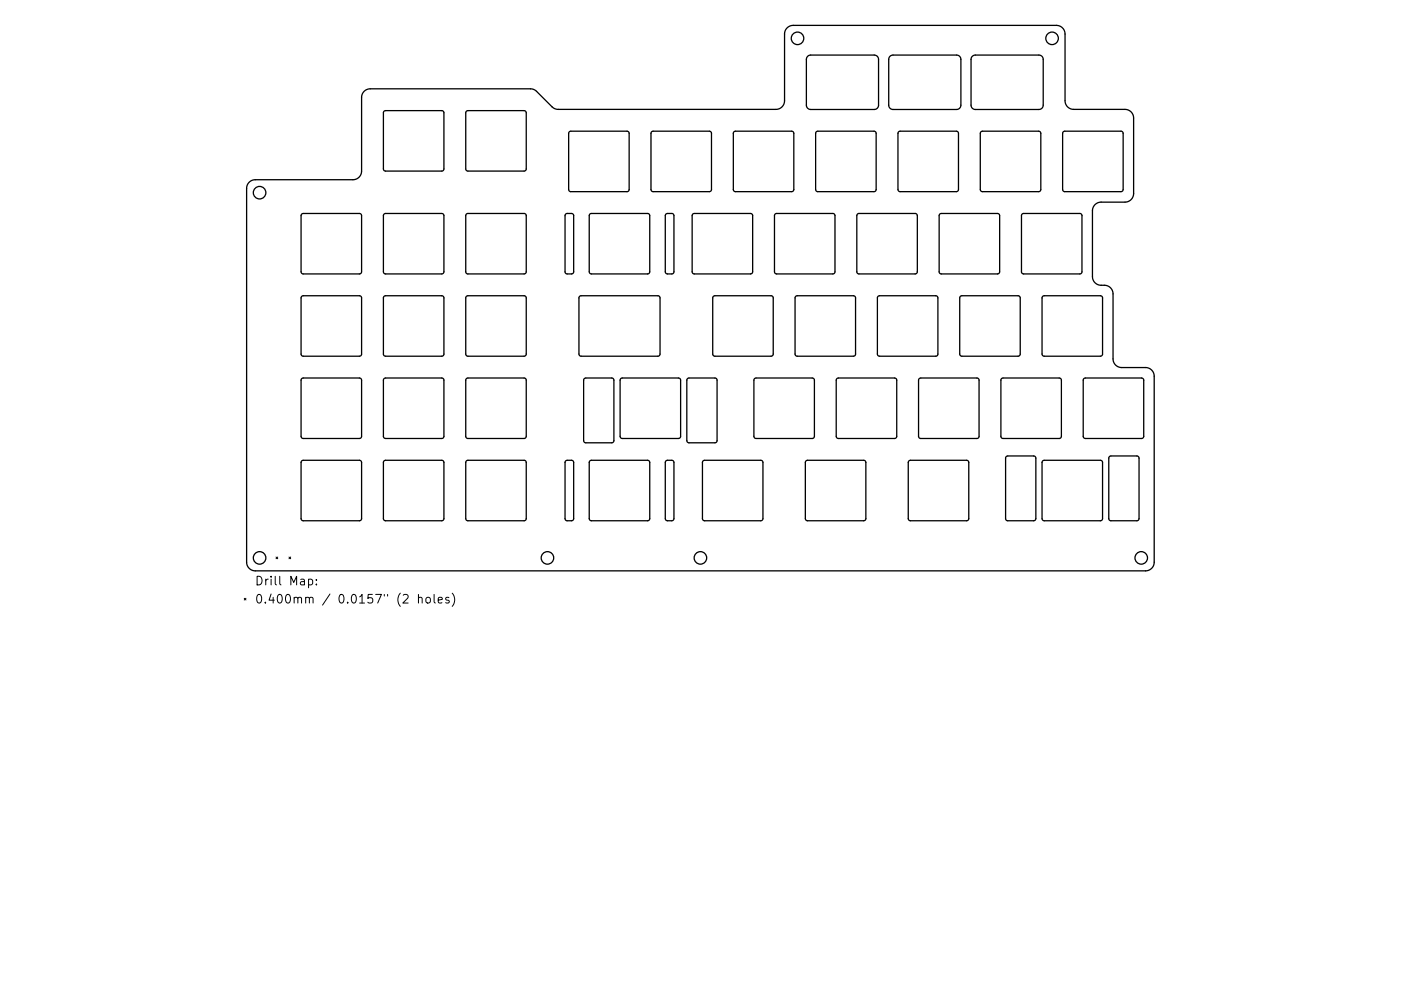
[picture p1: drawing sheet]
<svg xmlns="http://www.w3.org/2000/svg" width="297mm" height="210mm" viewBox="0 0 297 210" stroke-linecap="round" stroke-linejoin="round" font-family="sans-serif">
<defs><g id="words">
<g font-size="2.6">
<text x="54" y="124.2">Drill Map:</text>
<text x="54" y="128">0.400mm / 0.0157&quot; (2 holes)</text>
</g>
</g></defs>
<g fill="none" stroke="#000" stroke-width=".27">
<path d="M171.2 11.9l.7-.2h13.5a.92 .92 0 0 1 .9 .9v9.7a.92 .92 0 0 1-.9 .9h-13.5a.92 .92 0 0 1-.9-.9v-9.7zM188.7 11.9l.6-.2h13.5a.92 .92 0 0 1 .9 .9v9.7a.92 .92 0 0 1-.9 .9h-13.5a.92 .92 0 0 1-.9-.9v-9.7zM206.1 11.9l.7-.2h13.5a.92 .92 0 0 1 .9 .9v9.7a.92 .92 0 0 1-.9 .9h-13.5a.92 .92 0 0 1-.9-.9v-9.7zM52.8 38.7l.5-.4 .8-.2h20.7a1.83 1.83 0 0 0 1.9-1.8v-15.6a1.83 1.83 0 0 1 1.8-1.9l34.1 .1 1 .4 3.6 3.5 1 .4h46.3a1.83 1.83 0 0 0 1.8-1.8v-14.2a1.83 1.83 0 0 1 1.9-1.8h55.8a1.83 1.83 0 0 1 1.8 1.8v14.2a1.83 1.83 0 0 0 1.8 1.8h10.9a1.83 1.83 0 0 1 1.8 1.8v16.1a1.83 1.83 0 0 1-1.8 1.8h-5a1.83 1.83 0 0 0-1.9 1.8v14a1.83 1.83 0 0 0 1.9 1.8h.7a1.83 1.83 0 0 1 1.8 1.9v13.7a1.83 1.83 0 0 0 1.8 1.9h5.1a1.83 1.83 0 0 1 1.8 1.8v39.5a1.83 1.83 0 0 1-1.8 1.8h-188.8a1.83 1.83 0 0 1-1.8-1.8v-79.3l.2-.8zM81.4 23.6l.3-.1h12l.3 .1 .1 .3v11.9l-.1 .4-.3 .1h-12l-.3-.1-.1-.4v-11.9zM98.9 23.6l.3-.1h11.9l.3 .1 .2 .3v11.9l-.2 .4-.3 .1h-11.9l-.3-.1-.2-.4v-11.9zM120.7 28l.3-.2h11.9l.4 .2 .1 .3v11.9l-.1 .3-.4 .2h-11.9l-.3-.2-.1-.3v-11.9zM138.2 28l.3-.2h11.9l.3 .2 .1 .3v11.9l-.1 .3-.3 .2h-11.9l-.3-.2-.2-.3v-11.9zM155.6 28l.3-.2h11.9l.4 .2 .1 .3v11.9l-.1 .3-.4 .2h-11.9l-.3-.2-.1-.3v-11.9zM173.1 28l.3-.2h11.9l.3 .2 .2 .3v11.9l-.2 .3-.3 .2h-11.9l-.3-.2-.2-.3v-11.9zM190.5 28l.3-.2h12l.3 .2 .1 .3v11.9l-.1 .3-.3 .2h-12l-.3-.2-.1-.3v-11.9zM208 28l.3-.2h11.9l.3 .2 .2 .3v11.9l-.2 .3-.3 .2h-11.9l-.3-.2-.2-.3v-11.9z"/>
<path d="M225.4 28l.4-.2h11.9l.3 .2 .1 .3v11.9l-.1 .3-.3 .2h-11.9l-.4-.2-.1-.3v-11.9zM64 45.4l.3-.1h11.9l.3 .1 .2 .3v12l-.2 .3-.3 .1h-11.9l-.3-.1-.2-.3v-12zM81.4 45.4l.3-.1h12l.3 .1 .1 .3v12l-.1 .3-.3 .1h-12l-.3-.1-.1-.3v-12zM98.9 45.4l.3-.1h11.9l.3 .1 .2 .3v12l-.2 .3-.3 .1h-11.9l-.3-.1-.2-.3v-12zM119.9 45.4l1.4-.1 .3 .4v12l-.1 .3-.3 .1h-1.1l-.3-.4v-12zM125.1 45.4l.3-.1h11.9l.3 .1 .2 .3v12l-.2 .3-.3 .1h-11.9l-.3-.1-.2-.3v-12zM141.2 45.4l1.3-.1 .4 .4v12l-.1 .3-.3 .1h-1.1l-.3-.4v-12zM146.9 45.4l.3-.1h11.9l.3 .1 .2 .3v12l-.2 .3-.3 .1h-11.9l-.3-.1-.2-.3v-12zM164.3 45.4l.4-.1h11.9l.3 .1 .1 .3v12l-.1 .3-.3 .1h-11.9l-.4-.1-.1-.3v-12zM181.8 45.4l.3-.1h11.9l.4 .1 .1 .3v12l-.1 .3-.4 .1h-11.9l-.3-.1-.1-.3v-12zM199.2 45.4l.4-.1h11.9l.3 .1 .1 .3v12l-.1 .3-.3 .1h-11.9l-.4-.1-.1-.3v-12zM216.7 45.4l.3-.1h11.9l.4 .1 .1 .3v12l-.1 .3-.4 .1h-11.9l-.3-.1-.1-.3v-12z"/>
<path d="M64 62.9l.3-.2h11.9l.3 .2 .2 .3v11.9l-.2 .3-.3 .2h-11.9l-.3-.2-.2-.3v-11.9zM81.4 62.9l.3-.2h12l.3 .2 .1 .3v11.9l-.1 .3-.3 .2h-12l-.3-.2-.1-.3v-11.9zM98.9 62.9l.3-.2h11.9l.3 .2 .2 .3v11.9l-.2 .3-.3 .2h-11.9l-.3-.2-.2-.3v-11.9zM122.9 62.9l.3-.2 16.5 .1 .2 .4v12.2l-.4 .2-16.6-.1-.2-.4v-11.9zM151.2 62.9l.4-.2h11.9l.3 .2 .1 .3v11.9l-.1 .3-.3 .2h-11.9l-.4-.2-.1-.3v-11.9zM168.7 62.9l.3-.2h11.9l.4 .2 .1 .3v11.9l-.1 .3-.4 .2h-11.9l-.3-.2-.1-.3v-11.9zM186.2 62.9l.3-.2h11.9l.3 .2 .2 .3v11.9l-.2 .3-.3 .2h-11.9l-.3-.2-.2-.3v-11.9zM203.6 62.9l.3-.2h11.9l.4 .2 .1 .3v11.9l-.1 .3-.4 .2h-11.9l-.3-.2-.1-.3v-11.9zM221.1 62.9l.3-.2h11.9l.3 .2 .2 .3v11.9l-.2 .3-.3 .2h-11.9l-.3-.2-.2-.3v-11.9zM64 97.8l.3-.1h11.9l.3 .1 .2 .3v11.9l-.2 .4-.3 .1h-11.9l-.3-.1-.2-.4v-11.9zM64 80.3l.3-.1h11.9l.3 .1 .2 .4v11.9l-.2 .3-.3 .1h-11.9l-.3-.1-.2-.3v-11.9zM81.4 97.8l.3-.1h12l.3 .1 .1 .3v11.9l-.1 .4-.3 .1h-12l-.3-.1-.1-.4v-11.9z"/>
<path d="M81.4 80.3l.3-.1h12l.3 .1 .1 .4v11.9l-.1 .3-.3 .1h-12l-.3-.1-.1-.3v-11.9zM98.9 97.8l.3-.1h11.9l.3 .1 .2 .3v11.9l-.2 .4-.3 .1h-11.9l-.3-.1-.2-.4v-11.9zM98.9 80.3l.3-.1h11.9l.3 .1 .2 .4v11.9l-.2 .3-.3 .1h-11.9l-.3-.1-.2-.3v-11.9zM119.9 97.8l1.4-.1 .3 .4v11.9l-.1 .4-.3 .1h-1.1l-.3-.4v-12zM123.9 80.3l.3-.1h5.5l.4 .3 .1 13-.3 .4h-5.7l-.4-.2-.1-13zM125.1 97.8l.3-.1h11.9l.3 .1 .2 .3v11.9l-.2 .4-.3 .1h-11.9l-.3-.1-.2-.4v-11.9zM131.6 80.3l.3-.1h11.9l.4 .1 .1 .4v11.9l-.1 .3-.4 .1h-11.9l-.3-.1-.1-.3v-11.9zM141.2 97.8l1.3-.1 .4 .4v11.9l-.1 .4-.3 .1h-1.1l-.3-.4v-12zM145.8 80.3l.3-.1h5.5l.4 .3v13l-.2 .4h-5.7l-.4-.2-.1-13zM149.1 97.8l.3-.1h11.9l.3 .1 .2 .3v11.9l-.2 .4-.3 .1h-11.9l-.3-.1-.2-.4v-11.9zM160 80.3l.3-.1h11.9l.3 .1 .2 .4v11.9l-.2 .3-.3 .1h-11.9l-.3-.1-.2-.3v-11.9zM170.9 97.8l.3-.1h11.9l.3 .1 .2 .3v11.9l-.2 .4-.3 .1h-11.9l-.3-.1-.1-.4v-11.9z"/>
<path d="M177.4 80.3l.4-.1h11.9l.3 .1 .1 .4v11.9l-.1 .3-.3 .1h-11.9l-.4-.1-.1-.3v-11.9zM192.7 97.8l.3-.1h11.9l.4 .1 .1 .3v11.9l-.1 .4-.4 .1h-11.9l-.3-.1-.1-.4v-11.9zM194.9 80.3l.3-.1h11.9l.3 .1 .2 .4v11.9l-.2 .3-.3 .1h-11.9l-.3-.1-.1-.3v-11.9zM212.3 80.3l.4-.1h11.9l.3 .1 .1 .4v11.9l-.1 .3-.3 .1h-11.9l-.4-.1-.1-.3v-11.9zM213.3 96.9l.4-.2h5.5l.4 .3v13l-.2 .4-5.7 .1-.5-.3v-13zM221.1 97.8l.3-.1h11.9l.3 .1 .2 .3v11.9l-.2 .4-.3 .1h-11.9l-.3-.1-.2-.4v-11.9zM229.8 80.3l.3-.1h11.9l.4 .1 .1 .4v11.9l-.1 .3-.4 .1h-11.9l-.3-.1-.1-.3v-11.9zM235.2 96.9l.3-.2h5.5l.5 .3v13l-.3 .4-5.7 .1-.4-.3v-13z"/>
<circle cx="169.1" cy="8.1" r="1.33"/>
<circle cx="223.1" cy="8.1" r="1.33"/>
<circle cx="55" cy="40.9" r="1.33"/>
<circle cx="55" cy="118.4" r="1.33"/>
<circle cx="116.1" cy="118.4" r="1.33"/>
<circle cx="148.5" cy="118.4" r="1.33"/>
<circle cx="242" cy="118.4" r="1.33"/>
</g>
<g fill="none" stroke="#000" stroke-width=".21">
<path d="M58.5 118.2l.4 .3M58.9 118.2l-.4 .3M61.3 118.2l.3 .3M61.6 118.2l-.3 .3M51.8 126.9l.4 .4M52.2 126.9l-.4 .4M65.4 123l.5-.1 .4 .3v.5l-.2 .3h-.7M67.1 123.9v.2M67.1 123v.1M88.7 126.9l.3-.2 .4 .1 .1 1.1M88.7 126.1v1.8M90.5 126.8l.4-.1 .4 .4v.5l-.4 .3h-.4l-.2-.3v-.5z"/>
<path d="M92 126.1v1.6l.3 .2M92.9 127.3l.9-.1-.1-.4-.5-.1-.3 .3 .1 .9h.7M95.2 126.8l-.5-.1-.2 .3 .1 .2 .6 .2v.5h-.7M95.9 125.9a2.1 2.1 0 0 1 0 2.7"/>
</g>
<use href="#words"/>
</svg>
